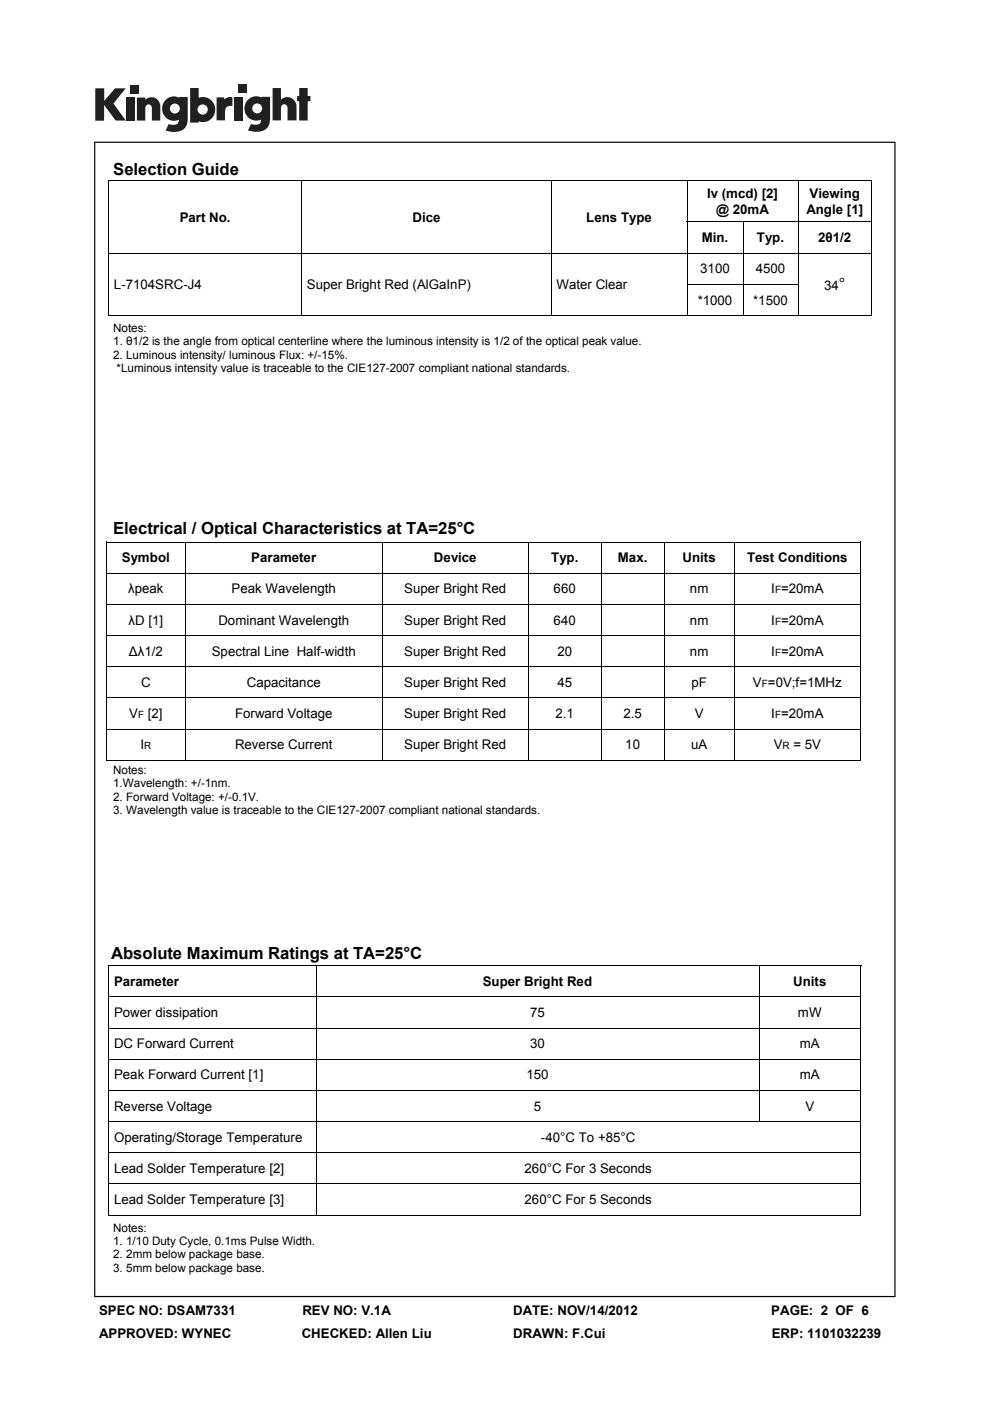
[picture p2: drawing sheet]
<svg xmlns="http://www.w3.org/2000/svg" width="210mm" height="297mm" viewBox="0 0 210 297" stroke-linecap="round" stroke-linejoin="round" font-family="sans-serif">
<defs><g id="words">
<g font-size="3.5">
<text x="24" y="37.1">Selection Guide</text>
<text x="177.9" y="61.6">°</text>
<text x="24" y="113.3">Electrical / Optical Characteristics at TA=25°C</text>
<text x="23.6" y="203.3">Absolute Maximum Ratings at TA=25°C</text>
</g>
<g font-size="2.8">
<text x="38.1" y="47">Part No.</text>
<text x="87.5" y="47">Dice</text>
<text x="124.4" y="47">Lens Type</text>
<text x="150" y="42.1">Iv (mcd) [2]</text>
<text x="151.9" y="45.3">@ 20mA</text>
<text x="171" y="45.3">Angle [1]</text>
<text x="171.7" y="42.1">Viewing</text>
<text x="148.8" y="51.4">Min.</text>
<text x="160.5" y="51.4">Typ.</text>
<text x="173.5" y="51.4">2θ1/2</text>
<text x="148.5" y="58">3100</text>
<text x="160.3" y="58">4500</text>
<text x="24.2" y="61.3">L-7104SRC-J4</text>
<text x="65.1" y="61.3">Super Bright Red (AlGaInP)</text>
<text x="118" y="61.3">Water Clear</text>
<text x="148" y="64.6">*1000</text>
<text x="159.7" y="64.6">*1500</text>
<text x="174.8" y="61.6">34</text>
<text x="25.8" y="119.2">Symbol</text>
<text x="53.3" y="119.2">Parameter</text>
<text x="92" y="119.2">Device</text>
<text x="116.9" y="119.2">Typ.</text>
<text x="131.1" y="119.2">Max.</text>
<text x="144.8" y="119.2">Units</text>
<text x="158.5" y="119.2">Test Conditions</text>
<text x="27.2" y="125.8">λpeak</text>
<text x="49.1" y="125.8">Peak Wavelength</text>
<text x="85.7" y="125.8">Super Bright Red</text>
<text x="117.4" y="125.8">660</text>
<text x="146.3" y="125.8">nm</text>
<text x="163.6" y="125.8">I =20mA</text>
<text x="27.3" y="132.4">λD [1]</text>
<text x="46.3" y="132.4">Dominant Wavelength</text>
<text x="85.7" y="132.4">Super Bright Red</text>
<text x="117.4" y="132.4">640</text>
<text x="146.3" y="132.4">nm</text>
<text x="163.6" y="132.4">I =20mA</text>
<text x="27.3" y="139">Δλ1/2</text>
<text x="44.9" y="139">Spectral Line Half-width</text>
<text x="85.7" y="139">Super Bright Red</text>
<text x="118.2" y="139">20</text>
<text x="146.3" y="139">nm</text>
<text x="163.6" y="139">I =20mA</text>
<text x="29.9" y="145.6">C</text>
<text x="52.3" y="145.6">Capacitance</text>
<text x="85.7" y="145.6">Super Bright Red</text>
<text x="118.2" y="145.6">45</text>
<text x="146.7" y="145.6">pF</text>
<text x="159.7" y="145.6">V =0V;f=1MHz</text>
<text x="27.4" y="152.2">V</text>
<text x="31.3" y="152.2">[2]</text>
<text x="49.8" y="152.2">Forward Voltage</text>
<text x="85.7" y="152.2">Super Bright Red</text>
<text x="117.8" y="152.2">2.1</text>
<text x="132.2" y="152.2">2.5</text>
<text x="147.4" y="152.2">V</text>
<text x="163.6" y="152.2">I =20mA</text>
<text x="29.8" y="158.9">I</text>
<text x="49.8" y="158.9">Reverse Current</text>
<text x="85.7" y="158.9">Super Bright Red</text>
<text x="132.6" y="158.9">10</text>
<text x="146.6" y="158.9">uA</text>
<text x="164.1" y="158.9">V</text>
<text x="168.3" y="158.9">= 5V</text>
<text x="24.2" y="209">Parameter</text>
<text x="102.4" y="209">Super Bright Red</text>
<text x="168.3" y="209">Units</text>
<text x="24.2" y="215.6">Power dissipation</text>
<text x="112.4" y="215.6">75</text>
<text x="169.2" y="215.6">mW</text>
<text x="24.2" y="222.2">DC Forward Current</text>
<text x="112.4" y="222.2">30</text>
<text x="169.7" y="222.2">mA</text>
<text x="24.2" y="228.9">Peak Forward Current [1]</text>
<text x="111.7" y="228.9">150</text>
<text x="169.7" y="228.9">mA</text>
<text x="24.2" y="235.5">Reverse Voltage</text>
<text x="113.2" y="235.5">5</text>
<text x="170.8" y="235.5">V</text>
<text x="24.2" y="242.1">Operating/Storage Temperature</text>
<text x="114.7" y="242.1">-40°C To +85°C</text>
<text x="24.2" y="248.7">Lead Solder Temperature [2]</text>
<text x="111.3" y="248.7">260°C For 3 Seconds</text>
<text x="24.2" y="255.3">Lead Solder Temperature [3]</text>
<text x="111.3" y="255.3">260°C For 5 Seconds</text>
<text x="21" y="278.7">SPEC NO: DSAM7331</text>
<text x="64.1" y="278.7">REV NO: V.1A</text>
<text x="108.8" y="278.7">DATE: NOV/14/2012</text>
<text x="163.6" y="278.7">PAGE: 2 OF 6</text>
<text x="21" y="283.6">APPROVED: WYNEC</text>
<text x="64" y="283.6">CHECKED: Allen Liu</text>
<text x="108.9" y="283.6">DRAWN: F.Cui</text>
<text x="163.7" y="283.6">ERP: 1101032239</text>
</g>
<g font-size="2.5">
<text x="24" y="70.3">Notes:</text>
<text x="24" y="73.2">1. θ1/2 is the angle from optical centerline where the luminous intensity is 1/2 of the optical peak value.</text>
<text x="24" y="76">2. Luminous intensity/ luminous Flux: +/-15%.</text>
<text x="24.7" y="78.9">*Luminous intensity value is traceable to the CIE127-2007 compliant national standards.</text>
<text x="24" y="164.1">Notes:</text>
<text x="24" y="166.9">1.Wavelength: +/-1nm.</text>
<text x="24" y="169.8">2. Forward Voltage: +/-0.1V.</text>
<text x="24" y="172.6">3. Wavelength value is traceable to the CIE127-2007 compliant national standards.</text>
<text x="24" y="261.1">Notes:</text>
<text x="24" y="263.9">1. 1/10 Duty Cycle, 0.1ms Pulse Width.</text>
<text x="24" y="266.8">2. 2mm below package base.</text>
<text x="24" y="269.6">3. 5mm below package base.</text>
</g>
<g font-size="2.1">
<text x="164.4" y="125.8">F</text>
<text x="164.4" y="132.4">F</text>
<text x="164.4" y="139">F</text>
<text x="161.6" y="145.6">F</text>
<text x="29.3" y="152.2">F</text>
<text x="164.4" y="152.2">F</text>
<text x="30.6" y="158.9">R</text>
<text x="166" y="158.9">R</text>
</g>
</g></defs>
<g fill="#231f20">
<path d="M20.2 18.7h1.9v2.7l2.3-2.7h2.3l-2.6 3.2 2.6 3.7h-2.2l-2.4-3.3v3.3h-1.9z"/>
<path d="M26.7 20.7h1.8v4.9h-1.8z"/>
<path d="M49.6 20.7h1.8v4.9h-1.8z"/>
<path d="M27.6 18h1.8v1.8h-1.8z"/>
<path d="M50.6 17.9h1.8v1.8h-1.8z"/>
<path d="M29 20.7h1.8v.4a1.9 1.9 0 0 1 2.2-.3 1.9 1.9 0 0 1 1 2v2.8h-1.8v-2.7a.7 .7 0 0 0-.7-.8 .7 .7 0 0 0-.7 .8v2.7h-1.8z"/>
<path d="M45.9 20.6h1.7v.5a2.02 2.02 0 0 1 1.7-.5v1.9h-.2a1.12 1.12 0 0 0-1.4 1.3v1.7h-1.8z"/>
<path d="M57.8 18.7h1.8v2.4a1.98 1.98 0 0 1 2.2-.3 1.98 1.98 0 0 1 1.1 2v2.7h-1.9v-2.6a.7 .7 0 0 0-.7-.8 .7 .7 0 0 0-.7 .8v2.6h-1.8z"/>
<path d="M63.5 18.7h1.8v1.6h.5v1.1h-.5v4.1h-1.8v-4.1h-.5v-1.1h.5z"/>
<path d="M40.3 18.7v7.3h1.8v-.3a2.63 2.63 0 0 0 3.5-2.5 2.63 2.63 0 0 0-3.5-2.5v-2zM41.9 23.2a1.1 1.1 0 0 1 2.2 0 1.1 1.1 0 0 1-2.2 0z"/>
<path d="M35.3 21a2.56 2.56 0 0 0-.6 3.3 2.56 2.56 0 0 0 3.2 1.1 1.09 1.09 0 0 1-1.5 1.1l-.6-.2-.7 1.4a5.3 5.3 0 0 0 3.8-.2 2.69 2.69 0 0 0 .9-2.4v-4.5h-1.8v.1l-.8-.2a2.44 2.44 0 0 0-1.9 .5zM36 23a1.06 1.06 0 0 1 2.1 0 1.06 1.06 0 0 1-2.1 0z"/>
<path d="M52.8 21a2.56 2.56 0 0 0-.6 3.3 2.56 2.56 0 0 0 3.2 1 1.09 1.09 0 0 1-1.5 1.1l-.7-.1-.6 1.4a5.3 5.3 0 0 0 3.7-.3 2.69 2.69 0 0 0 1-2.3v-4.6h-1.8v.2l-.9-.3a2.44 2.44 0 0 0-1.8 .6zM53.5 23a1.06 1.06 0 0 1 2.1 0 1.06 1.06 0 0 1-2.1 0z"/>
</g>
<path d="M20 30v245h169.9v-245zM20.2 30.3h169.5v244.5h-169.5z" fill="#000"/>
<g fill="none" stroke="#000" stroke-width=".21">
<path d="M23 38.4h161.9M23.1 38.3v28.6M64 38.4v15.2M117 38.4v15.2M145.7 38.4v8.6M169.3 38.4v8.6M184.8 38.3v28.6M23.2 53.7h161.5M64 53.7v13.2M117 53.7v13.2M145.6 47.1h39.1M145.7 47.1v6.5"/>
<path d="M145.7 53.7v13.2M157.6 47.1v6.5M157.6 53.7v13.2M169.3 47.1v6.5M169.3 53.7v13.2M23 67h161.9M145.6 60.4h23.8M22.5 114.9h160.1M22.6 114.9v46.2M39.3 115v6.5M81.2 115v6.5M112 115v6.5"/>
<path d="M127.6 115v6.5M140.9 115v6.5M155.8 115v6.5M182.6 114.9v46.2M22.7 121.5h159.8M22.7 128.2h159.8M22.7 134.8h159.8M39.3 121.6v6.5M39.3 128.2v6.5M39.3 134.9v6.4M81.2 121.6v6.5M81.2 128.2v6.5"/>
<path d="M81.2 134.9v6.4M112 121.6v6.5M112 128.2v6.5M112 134.9v6.4M127.6 121.6v6.5M127.6 128.2v6.5M127.6 134.9v6.4M140.9 121.6v6.5M140.9 128.2v6.5M140.9 134.9v6.4M155.8 121.6v6.5M155.8 128.2v6.5"/>
<path d="M155.8 134.9v6.4M22.7 141.4h159.8M22.7 148h159.8M22.7 154.6h159.8M39.3 141.5v6.4M39.3 148.1v6.4M39.3 154.7v6.4M81.2 141.5v6.4M81.2 148.1v6.4M81.2 154.7v6.4M112 141.5v6.4M112 148.1v6.4"/>
<path d="M112 154.7v6.4M127.6 141.5v6.4M127.6 148.1v6.4M127.6 154.7v6.4M140.9 141.5v6.4M140.9 148.1v6.4M140.9 154.7v6.4M155.8 141.5v6.4M155.8 148.1v6.4M155.8 154.7v6.4M22.5 161.2h160.1M23 204.8h159.7"/>
<path d="M23.1 204.7v52.8M23.2 211.4h159.3M23.2 218h159.3M67 204.9v6.4M67 211.5v6.4M67 218.1v6.4M161 204.9v6.4M161 211.5v6.4M161 218.1v6.4M182.6 204.7v52.8M23.2 224.6h159.3M23.2 231.2h159.3"/>
<path d="M23.2 237.8h159.3M67 224.7v6.4M67 231.3v6.4M67 237.9v6.4M161 224.7v6.4M161 231.3v6.4M23 257.6h159.7M23.2 244.4h159.3M23.2 251h159.3M67 244.5v6.4M67 251.1v6.4"/>
</g>
<use href="#words"/>
</svg>
